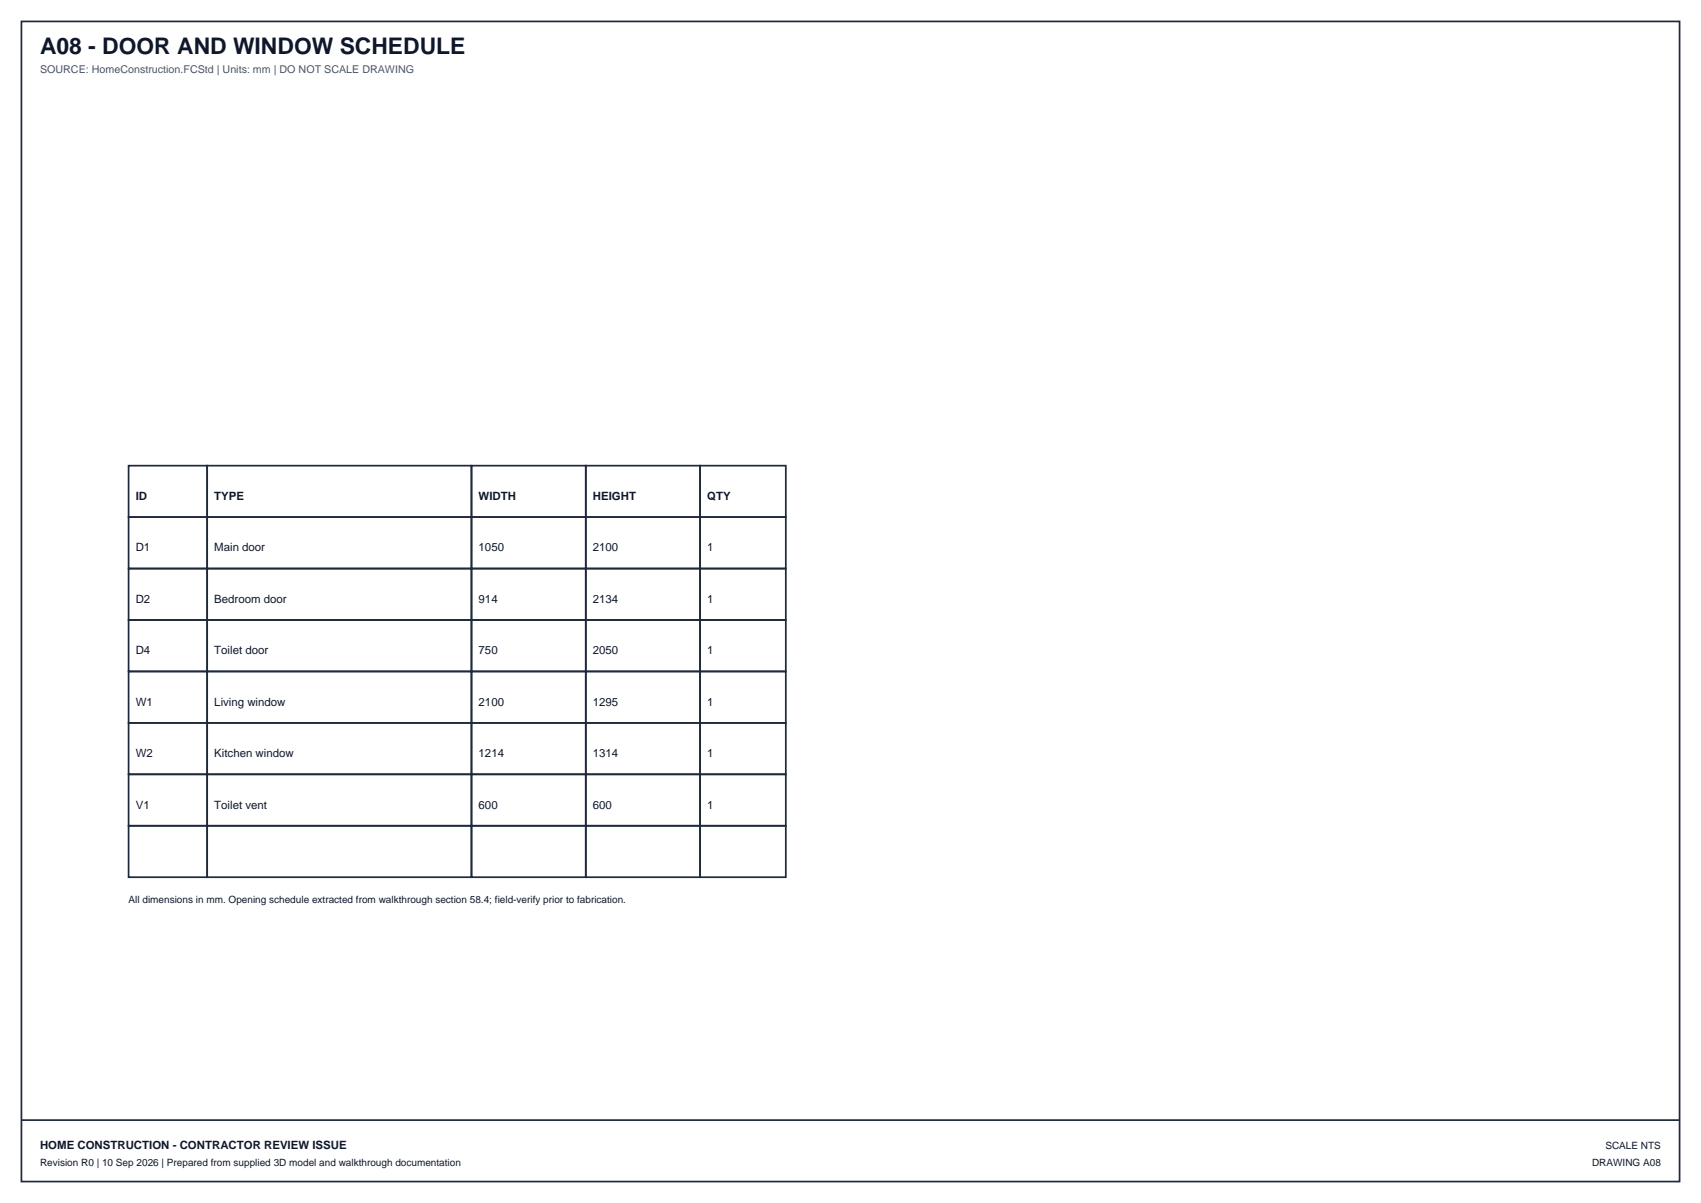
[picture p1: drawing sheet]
<svg xmlns="http://www.w3.org/2000/svg" width="420mm" height="297mm" viewBox="0 0 420 297" stroke-linecap="round" stroke-linejoin="round" font-family="sans-serif">
<defs><g id="words">
<text font-size="5.6" fill="#0f172a" x="9.9" y="13.4">A08 - DOOR AND WINDOW SCHEDULE</text>
<g font-size="2.8" fill="#0f172a">
<text x="33.5" y="123.4">ID</text>
<text x="52.9" y="123.4">TYPE</text>
<text x="118.2" y="123.4">WIDTH</text>
<text x="146.4" y="123.4">HEIGHT</text>
<text x="174.6" y="123.4">QTY</text>
<text x="33.5" y="136.1">D1</text>
<text x="52.9" y="136.1">Main door</text>
<text x="118.2" y="136.1">1050</text>
<text x="146.4" y="136.1">2100</text>
<text x="174.6" y="136.1">1</text>
<text x="33.5" y="148.8">D2</text>
<text x="52.9" y="148.8">Bedroom door</text>
<text x="118.2" y="148.8">914</text>
<text x="146.4" y="148.8">2134</text>
<text x="174.6" y="148.8">1</text>
<text x="33.5" y="161.5">D4</text>
<text x="52.9" y="161.5">Toilet door</text>
<text x="118.2" y="161.5">750</text>
<text x="146.4" y="161.5">2050</text>
<text x="174.6" y="161.5">1</text>
<text x="33.5" y="174.2">W1</text>
<text x="52.9" y="174.2">Living window</text>
<text x="118.2" y="174.2">2100</text>
<text x="146.4" y="174.2">1295</text>
<text x="174.6" y="174.2">1</text>
<text x="33.5" y="186.9">W2</text>
<text x="52.9" y="186.9">Kitchen window</text>
<text x="118.2" y="186.9">1214</text>
<text x="146.4" y="186.9">1314</text>
<text x="174.6" y="186.9">1</text>
<text x="33.5" y="199.6">V1</text>
<text x="52.9" y="199.6">Toilet vent</text>
<text x="118.2" y="199.6">600</text>
<text x="146.4" y="199.6">600</text>
<text x="174.6" y="199.6">1</text>
<text x="9.9" y="283.6">HOME CONSTRUCTION - CONTRACTOR REVIEW ISSUE</text>
</g>
<text font-size="2.6" fill="#475569" x="9.9" y="18">SOURCE: HomeConstruction.FCStd | Units: mm | DO NOT SCALE DRAWING</text>
<g font-size="2.5" fill="#0f172a">
<text x="31.7" y="222.9">All dimensions in mm. Opening schedule extracted from walkthrough section 58.4; field-verify prior to fabrication.</text>
<text x="9.9" y="287.8">Revision R0 | 10 Sep 2026 | Prepared from supplied 3D model and walkthrough documentation</text>
<text x="393.1" y="287.8">DRAWING A08</text>
<text x="396.4" y="283.6">SCALE NTS</text>
</g>
</g></defs>
<g fill="none" stroke="#1e293b" stroke-width=".42">
<path d="M5.3 5.3h409.4v286.4h-409.4zM31.7 115h19.5v12.7h-19.5zM51.2 115h65.2v12.7h-65.2zM116.4 115h28.2v12.7h-28.2zM144.6 115h28.3v12.7h-28.3zM172.9 115h21.1v12.7h-21.1zM31.7 127.7h19.5v12.7h-19.5zM51.2 127.7h65.2v12.7h-65.2zM116.4 127.7h28.2v12.7h-28.2zM144.6 127.7h28.3v12.7h-28.3zM172.9 127.7h21.1v12.7h-21.1zM31.7 140.4h19.5v12.7h-19.5z"/>
<path d="M31.7 153.1h19.5v12.7h-19.5zM51.2 140.4h65.2v12.7h-65.2zM51.2 153.1h65.2v12.7h-65.2zM116.4 140.4h28.2v12.7h-28.2zM116.4 153.1h28.2v12.7h-28.2zM144.6 140.4h28.3v12.7h-28.3zM144.6 153.1h28.3v12.7h-28.3zM172.9 140.4h21.1v12.7h-21.1zM172.9 153.1h21.1v12.7h-21.1zM31.7 165.8h19.5v12.7h-19.5zM31.7 178.5h19.5v12.7h-19.5zM51.2 165.8h65.2v12.7h-65.2z"/>
<path d="M51.2 178.5h65.2v12.7h-65.2zM116.4 165.8h28.2v12.7h-28.2zM116.4 178.5h28.2v12.7h-28.2zM144.6 165.8h28.3v12.7h-28.3zM144.6 178.5h28.3v12.7h-28.3zM172.9 165.8h21.1v12.7h-21.1zM172.9 178.5h21.1v12.7h-21.1zM31.7 191.2h19.5v12.7h-19.5zM51.2 191.2h65.2v12.7h-65.2zM116.4 191.2h28.2v12.7h-28.2zM144.6 191.2h28.3v12.7h-28.3zM172.9 191.2h21.1v12.7h-21.1z"/>
<path d="M31.7 203.9h19.5v12.7h-19.5zM51.2 203.9h65.2v12.7h-65.2zM116.4 203.9h28.2v12.7h-28.2zM144.6 203.9h28.3v12.7h-28.3zM172.9 203.9h21.1v12.7h-21.1zM5.3 276.5h409.4"/>
</g>
<use href="#words"/>
</svg>
